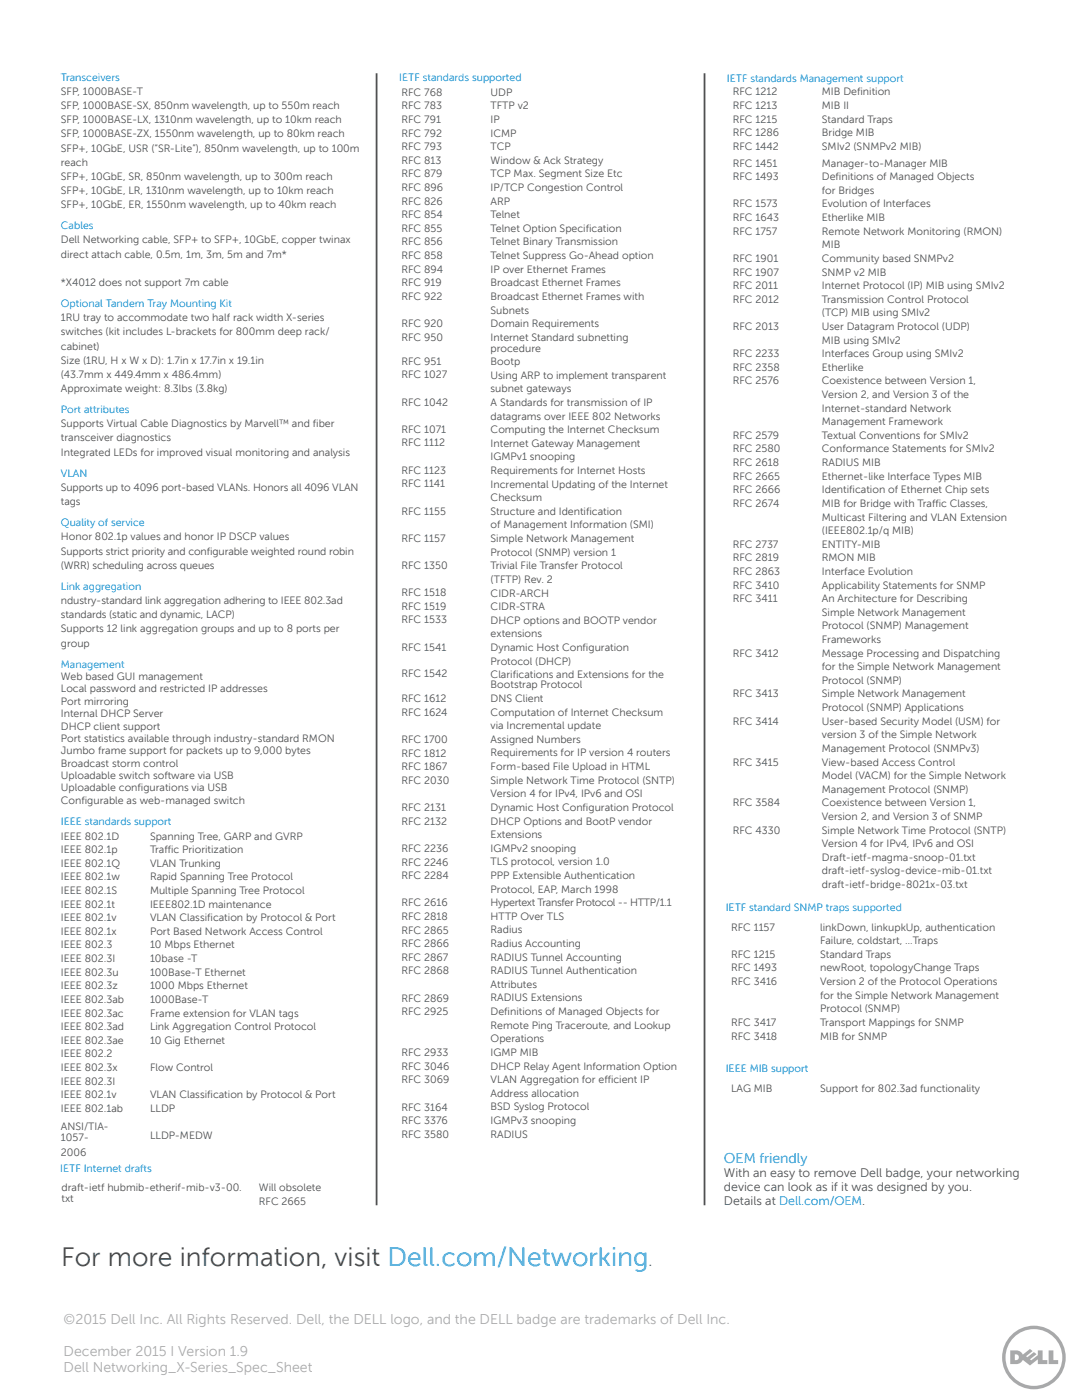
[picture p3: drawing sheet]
<svg xmlns="http://www.w3.org/2000/svg" width="216mm" height="279mm" viewBox="0 0 216 279" stroke-linecap="round" stroke-linejoin="round" font-family="sans-serif">
<defs><g id="words">
<text font-size="5.3" fill="#4b4c4d" x="12.2" y="252.6">For more information, visit Dell.com/Networking</text>
<text font-size="3.2" fill="#4b4c4d" x="129.4" y="252.6">.</text>
<text font-size="2.8" fill="#0087cb" x="144.5" y="232.1">OEM friendly</text>
<g font-size="2.8" fill="#a8a9ad">
<text x="12.7" y="264.3">©2015 Dell Inc. All Rights Reserved. Dell, the DELL logo, and the DELL badge are trademarks of Dell Inc.</text>
<text x="12.7" y="270.7">December 2015 I Version 1.9</text>
<text x="12.7" y="273.9">Dell Networking_X-Series_Spec_Sheet</text>
</g>
<g font-size="2.5" fill="#4b4c4d">
<text x="144.5" y="234.9">With an easy to remove Dell badge, your networking</text>
<text x="144.5" y="237.7">device can look as if it was designed by you.</text>
<text x="144.5" y="240.5">Details at Dell.com/OEM.</text>
</g>
<g font-size="2.1" fill="#0087cb">
<text x="12.2" y="16.1">Transceivers</text>
<text x="79.7" y="16.2">IETF standards supported</text>
<text x="145" y="16.3">IETF standards Management support</text>
<text x="12.2" y="45.8">Cables</text>
<text x="12.2" y="61.3">Optional Tandem Tray Mounting Kit</text>
<text x="12.2" y="82.5">Port attributes</text>
<text x="12.2" y="95.2">VLAN</text>
<text x="12.2" y="105">Quality of service</text>
<text x="12.2" y="117.7">Link aggregation</text>
<text x="12.2" y="133.3">Management</text>
<text x="12.2" y="164.7">IEEE standards support</text>
<text x="144.8" y="181.9">IETF standard SNMP traps supported</text>
<text x="144.8" y="213.9">IEEE MIB support</text>
<text x="12" y="234">IETF Internet drafts</text>
</g>
<g font-size="2.1" fill="#4b4c4d">
<text x="12.2" y="19">SFP, 1000BASE-T</text>
<text x="12.2" y="21.8">SFP, 1000BASE-SX, 850nm wavelength, up to 550m reach</text>
<text x="80.1" y="19.1">RFC 768</text>
<text x="80.1" y="21.8">RFC 783</text>
<text x="97.9" y="19.1">UDP</text>
<text x="97.9" y="21.8">TFTP v2</text>
<text x="146.2" y="19">RFC 1212</text>
<text x="146.2" y="21.7">RFC 1213</text>
<text x="164" y="19">MIB Def</text>
<text x="164" y="21.7">MIB II</text>
<text x="171" y="19">inition</text>
<text x="12.2" y="24.6">SFP, 1000BASE-LX, 1310nm wavelength, up to 10km reach</text>
<text x="12.2" y="27.4">SFP, 1000BASE-ZX, 1550nm wavelength, up to 80km reach</text>
<text x="80.1" y="24.5">RFC 791</text>
<text x="80.1" y="27.2">RFC 792</text>
<text x="80.1" y="30">RFC 793</text>
<text x="97.9" y="24.5">IP</text>
<text x="97.9" y="27.2">ICMP</text>
<text x="97.9" y="30">TCP</text>
<text x="146.2" y="24.5">RFC 1215</text>
<text x="146.2" y="27.2">RFC 1286</text>
<text x="146.2" y="29.9">RFC 1442</text>
<text x="164" y="24.5">Standard Traps</text>
<text x="164" y="27.2">Bridge MIB</text>
<text x="164" y="29.9">SMIv2 (SNMPv2 MIB)</text>
<text x="12.2" y="30.3">SFP+, 10GbE, USR (“SR-Lite”), 850nm wavelength, up to 100m</text>
<text x="12.2" y="33.1">reach</text>
<text x="12.2" y="35.9">SFP+, 10GbE, SR, 850nm wavelength, up to 300m reach</text>
<text x="80.1" y="32.7">RFC 813</text>
<text x="80.1" y="35.4">RFC 879</text>
<text x="97.9" y="32.7">Window &amp; Ack Strategy</text>
<text x="97.9" y="35.4">TCP Max. Segment Size Etc</text>
<text x="146.2" y="33.3">RFC 1451</text>
<text x="146.2" y="36">RFC 1493</text>
<text x="164" y="33.3">Manager-to-Manager MIB</text>
<text x="164" y="36">Def</text>
<text x="166.7" y="36">initions of Managed Objects</text>
<text x="12.2" y="38.7">SFP+, 10GbE, LR, 1310nm wavelength, up to 10km reach</text>
<text x="12.2" y="41.5">SFP+, 10GbE, ER, 1550nm wavelength, up to 40km reach</text>
<text x="80.1" y="38.1">RFC 896</text>
<text x="80.1" y="40.8">RFC 826</text>
<text x="97.9" y="38.1">IP/TCP Congestion Control</text>
<text x="97.9" y="40.8">ARP</text>
<text x="146.2" y="41.4">RFC 1573</text>
<text x="164" y="38.7">for Bridges</text>
<text x="164" y="41.4">Evolution of Interfaces</text>
<text x="80.1" y="43.5">RFC 854</text>
<text x="80.1" y="46.3">RFC 855</text>
<text x="97.9" y="43.5">Telnet</text>
<text x="97.9" y="46.3">Telnet Option Specif</text>
<text x="116.9" y="46.3">ication</text>
<text x="146.2" y="44.1">RFC 1643</text>
<text x="146.2" y="46.8">RFC 1757</text>
<text x="164" y="44.1">Etherlike MIB</text>
<text x="164" y="46.8">Remote Network Monitoring (RMON)</text>
<text x="12.2" y="48.6">Dell Networking cable, SFP+ to SFP+, 10GbE, copper twinax</text>
<text x="12.2" y="51.4">direct attach cable, 0.5m, 1m, 3m, 5m and 7m*</text>
<text x="80.1" y="51.7">RFC 858</text>
<text x="80.1" y="49">RFC 856</text>
<text x="97.9" y="51.7">Telnet Suppress Go-Ahead option</text>
<text x="97.9" y="49">Telnet Binary Transmission</text>
<text x="146.2" y="52.3">RFC 1901</text>
<text x="164" y="49.6">MIB</text>
<text x="164" y="52.3">Community based SNMPv2</text>
<text x="12.2" y="57.1">*X4012 does not support 7m cable</text>
<text x="80.1" y="54.5">RFC 894</text>
<text x="80.1" y="57.2">RFC 919</text>
<text x="80.1" y="59.9">RFC 922</text>
<text x="97.9" y="54.5">IP over Ethernet Frames</text>
<text x="97.9" y="57.2">Broadcast Ethernet Frames</text>
<text x="97.9" y="59.9">Broadcast Ethernet Frames with</text>
<text x="146.2" y="55">RFC 1907</text>
<text x="146.2" y="57.7">RFC 2011</text>
<text x="164" y="55">SNMP v2 MIB</text>
<text x="164" y="57.7">Internet Protocol (IP) MIB using SMIv2</text>
<text x="12.2" y="64.1">1RU tray to accommodate two half rack width X-series</text>
<text x="80.1" y="65.3">RFC 920</text>
<text x="97.9" y="62.6">Subnets</text>
<text x="97.9" y="65.3">Domain Requirements</text>
<text x="146.2" y="60.4">RFC 2012</text>
<text x="146.2" y="65.9">RFC 2013</text>
<text x="164" y="60.4">Transmission Control Protocol</text>
<text x="164" y="63.1">(TCP) MIB using SMIv2</text>
<text x="164" y="65.9">User Datagram Protocol (UDP)</text>
<text x="12.2" y="66.9">switches (kit includes L-brackets for 800mm deep rack/</text>
<text x="12.2" y="69.8">cabinet)</text>
<text x="80.1" y="68">RFC 950</text>
<text x="97.9" y="68">Internet Standard subnetting</text>
<text x="97.9" y="70.2">procedure</text>
<text x="146.2" y="71.3">RFC 2233</text>
<text x="164" y="68.6">MIB using SMIv2</text>
<text x="164" y="71.3">Interfaces Group using SMIv2</text>
<text x="12.2" y="72.6">Size (1RU, H x W x D): 1.7in x 17.7in x 19.1in</text>
<text x="12.2" y="75.4">(43.7mm x 449.4mm x 486.4mm)</text>
<text x="80.1" y="72.8">RFC 951</text>
<text x="80.1" y="75.5">RFC 1027</text>
<text x="97.9" y="72.9">Bootp</text>
<text x="97.9" y="75.6">Using ARP to implement transparent</text>
<text x="146.2" y="74">RFC 2358</text>
<text x="146.2" y="76.7">RFC 2576</text>
<text x="164" y="74">Etherlike</text>
<text x="164" y="76.7">Coexistence between Version 1,</text>
<text x="12.2" y="78.2">Approximate weight: 8.3lbs (3.8kg)</text>
<text x="80.1" y="80.9">RFC 1042</text>
<text x="97.9" y="78.3">subnet gateways</text>
<text x="97.9" y="81">A Standards for transmission of IP</text>
<text x="97.9" y="83.7">datagrams over IEEE 802 Networks</text>
<text x="164" y="79.4">Version 2, and Version 3 of the</text>
<text x="164" y="82.2">Internet-standard Network</text>
<text x="12.2" y="85.3">Supports Virtual Cable Diagnostics by Marvell™ and f</text>
<text x="12.2" y="88.1">transceiver diagnostics</text>
<text x="62.4" y="85.3">iber</text>
<text x="80.1" y="86.4">RFC 1071</text>
<text x="80.1" y="89.1">RFC 1112</text>
<text x="97.9" y="86.5">Computing the Internet Checksum</text>
<text x="97.9" y="89.2">Internet Gateway Management</text>
<text x="146.2" y="87.6">RFC 2579</text>
<text x="164" y="84.9">Management Framework</text>
<text x="164" y="87.6">Textual Conventions for SMIv2</text>
<text x="12.2" y="90.9">Integrated LEDs for improved visual monitoring and analysis</text>
<text x="80.1" y="94.5">RFC 1123</text>
<text x="97.9" y="91.9">IGMPv1 snooping</text>
<text x="97.9" y="94.6">Requirements for Internet Hosts</text>
<text x="146.2" y="90.3">RFC 2580</text>
<text x="146.2" y="93">RFC 2618</text>
<text x="146.2" y="95.7">RFC 2665</text>
<text x="164" y="90.3">Conformance Statements for SMIv2</text>
<text x="164" y="93">RADIUS MIB</text>
<text x="164" y="95.7">Ethernet-like Interface Types MIB</text>
<text x="12.2" y="98">Supports up to 4096 port-based VLANs. Honors all 4096 VLAN</text>
<text x="12.2" y="100.8">tags</text>
<text x="80.1" y="97.2">RFC 1141</text>
<text x="97.9" y="97.3">Incremental Updating of the Internet</text>
<text x="97.9" y="100">Checksum</text>
<text x="146.2" y="98.5">RFC 2666</text>
<text x="146.2" y="101.2">RFC 2674</text>
<text x="164" y="98.5">Identif</text>
<text x="164" y="101.2">MIB for Bridge with Traf</text>
<text x="169.5" y="98.5">ication of Ethernet Chip sets</text>
<text x="186" y="101.2">f</text>
<text x="186" y="101.2">ic Classes,</text>
<text x="12.2" y="107.9">Honor 802.1p values and honor IP DSCP values</text>
<text x="80.1" y="102.7">RFC 1155</text>
<text x="97.9" y="102.8">Structure and Identif</text>
<text x="97.9" y="105.5">of Management Information (SMI)</text>
<text x="117" y="102.8">ication</text>
<text x="164" y="103.9">Multicast Filtering and VLAN Extension</text>
<text x="164" y="106.6">(IEEE802.1p/q MIB)</text>
<text x="12.2" y="110.7">Supports strict priority and conf</text>
<text x="12.2" y="113.5">(WRR) scheduling across queues</text>
<text x="41.3" y="110.7">igurable weighted round robin</text>
<text x="80.1" y="108.1">RFC 1157</text>
<text x="80.1" y="113.5">RFC 1350</text>
<text x="97.9" y="108.2">Simple Network Management</text>
<text x="97.9" y="110.9">Protocol (SNMP) version 1</text>
<text x="97.9" y="113.6">Trivial File Transfer Protocol</text>
<text x="146.2" y="109.3">RFC 2737</text>
<text x="146.2" y="112">RFC 2819</text>
<text x="164" y="109.3">ENTITY-MIB</text>
<text x="164" y="112">RMON MIB</text>
<text x="80.1" y="119">RFC 1518</text>
<text x="97.9" y="116.3">(TFTP) Rev. 2</text>
<text x="97.9" y="119">CIDR-ARCH</text>
<text x="146.2" y="114.8">RFC 2863</text>
<text x="146.2" y="117.5">RFC 3410</text>
<text x="164" y="114.8">Interface Evolution</text>
<text x="164" y="117.5">Applicability Statements for SNMP</text>
<text x="12.2" y="120.6">ndustry-standard link aggregation adhering to IEEE 802.3ad</text>
<text x="12.2" y="123.4">standards (static and dynamic, LACP)</text>
<text x="80.1" y="121.7">RFC 1519</text>
<text x="80.1" y="124.4">RFC 1533</text>
<text x="97.9" y="121.8">CIDR-STRA</text>
<text x="97.9" y="124.5">DHCP options and BOOTP vendor</text>
<text x="146.2" y="120.2">RFC 3411</text>
<text x="164" y="120.2">An Architecture for Describing</text>
<text x="164" y="122.9">Simple Network Management</text>
<text x="164" y="125.6">Protocol (SNMP) Management</text>
<text x="12.2" y="126.2">Supports 12 link aggregation groups and up to 8 ports per</text>
<text x="12.2" y="129">group</text>
<text x="80.1" y="129.8">RFC 1541</text>
<text x="97.9" y="127.2">extensions</text>
<text x="97.9" y="129.9">Dynamic Host Conf</text>
<text x="116.3" y="129.9">iguration</text>
<text x="146.2" y="131">RFC 3412</text>
<text x="164" y="128.3">Frameworks</text>
<text x="164" y="131">Message Processing and Dispatching</text>
<text x="12.2" y="135.7">Web based GUI management</text>
<text x="80.1" y="135.2">RFC 1542</text>
<text x="97.9" y="132.6">Protocol (DHCP)</text>
<text x="97.9" y="135.3">Clarif</text>
<text x="97.9" y="137.4">Bootstrap Protocol</text>
<text x="102.3" y="135.3">ications and Extensions for the</text>
<text x="164" y="133.8">for the Simple Network Management</text>
<text x="164" y="136.5">Protocol (SNMP)</text>
<text x="12.2" y="138.2">Local password and restricted IP addresses</text>
<text x="12.2" y="140.7">Port mirroring</text>
<text x="12.2" y="143.1">Internal DHCP Server</text>
<text x="80.1" y="140.1">RFC 1612</text>
<text x="80.1" y="142.9">RFC 1624</text>
<text x="97.9" y="140.1">DNS Client</text>
<text x="97.9" y="142.8">Computation of Internet Checksum</text>
<text x="146.2" y="139.2">RFC 3413</text>
<text x="164" y="139.2">Simple Network Management</text>
<text x="164" y="141.9">Protocol (SNMP) Applications</text>
<text x="12.2" y="145.6">DHCP client support</text>
<text x="12.2" y="148.1">Port statistics available through industry-standard RMON</text>
<text x="80.1" y="148.3">RFC 1700</text>
<text x="97.9" y="145.5">via Incremental update</text>
<text x="97.9" y="148.3">Assigned Numbers</text>
<text x="146.2" y="144.6">RFC 3414</text>
<text x="164" y="144.6">User-based Security Model (USM) for</text>
<text x="164" y="147.3">version 3 of the Simple Network</text>
<text x="12.2" y="150.5">Jumbo frame support for packets up to 9,000 bytes</text>
<text x="12.2" y="153">Broadcast storm control</text>
<text x="12.2" y="155.5">Uploadable switch software via USB</text>
<text x="80.1" y="151">RFC 1812</text>
<text x="80.1" y="153.7">RFC 1867</text>
<text x="97.9" y="151">Requirements for IP version 4 routers</text>
<text x="97.9" y="153.7">Form-based File Upload in HTML</text>
<text x="146.2" y="152.8">RFC 3415</text>
<text x="164" y="150.1">Management Protocol (SNMPv3)</text>
<text x="164" y="152.8">View-based Access Control</text>
<text x="164" y="155.5">Model (VACM) for the Simple Network</text>
<text x="12.2" y="158">Uploadable conf</text>
<text x="12.2" y="160.4">Conf</text>
<text x="16.3" y="160.4">igurable as web-managed switch</text>
<text x="27.5" y="158">igurations via USB</text>
<text x="80.1" y="156.4">RFC 2030</text>
<text x="80.1" y="161.9">RFC 2131</text>
<text x="97.9" y="156.4">Simple Network Time Protocol (SNTP)</text>
<text x="97.9" y="159.1">Version 4 for IPv4, IPv6 and OSI</text>
<text x="97.9" y="161.8">Dynamic Host Conf</text>
<text x="116.3" y="161.8">iguration Protocol</text>
<text x="146.2" y="160.9">RFC 3584</text>
<text x="164" y="158.2">Management Protocol (SNMP)</text>
<text x="164" y="160.9">Coexistence between Version 1,</text>
<text x="12.2" y="167.6">IEEE 802.1D</text>
<text x="29.9" y="167.6">Spanning Tree, GARP and GVRP</text>
<text x="80.1" y="164.6">RFC 2132</text>
<text x="97.9" y="164.6">DHCP Options and BootP vendor</text>
<text x="97.9" y="167.3">Extensions</text>
<text x="146.2" y="166.4">RFC 4330</text>
<text x="164" y="163.6">Version 2, and Version 3 of SNMP</text>
<text x="164" y="166.4">Simple Network Time Protocol (SNTP)</text>
<text x="12.2" y="170.3">IEEE 802.1p</text>
<text x="12.2" y="173">IEEE 802.1Q</text>
<text x="29.9" y="170.3">Traf</text>
<text x="29.9" y="173">VLAN Trunking</text>
<text x="32.8" y="170.3">f</text>
<text x="32.8" y="170.3">ic Prioritization</text>
<text x="80.1" y="170">RFC 2236</text>
<text x="80.1" y="172.7">RFC 2246</text>
<text x="97.9" y="170">IGMPv2 snooping</text>
<text x="97.9" y="172.7">TLS protocol, version 1.0</text>
<text x="164" y="169.1">Version 4 for IPv4, IPv6 and OSI</text>
<text x="164" y="171.8">Draft-ietf-magma-snoop-01.txt</text>
<text x="12.2" y="175.7">IEEE 802.1w</text>
<text x="12.2" y="178.4">IEEE 802.1S</text>
<text x="29.9" y="175.7">Rapid Spanning Tree Protocol</text>
<text x="29.9" y="178.4">Multiple Spanning Tree Protocol</text>
<text x="80.1" y="175.5">RFC 2284</text>
<text x="97.9" y="175.4">PPP Extensible Authentication</text>
<text x="97.9" y="178.1">Protocol, EAP, March 1998</text>
<text x="164" y="174.5">draft-ietf-syslog-device-mib-01.txt</text>
<text x="164" y="177.2">draft-ietf-bridge-8021x-03.txt</text>
<text x="12.2" y="181.1">IEEE 802.1t</text>
<text x="12.2" y="183.9">IEEE 802.1v</text>
<text x="29.9" y="181.1">IEEE802.1D maintenance</text>
<text x="29.9" y="183.9">VLAN Classif</text>
<text x="41.3" y="183.9">ication by Protocol &amp; Port</text>
<text x="80.1" y="180.9">RFC 2616</text>
<text x="80.1" y="183.6">RFC 2818</text>
<text x="97.9" y="180.9">Hypertext Transfer Protocol -- HTTP/1.1</text>
<text x="97.9" y="183.6">HTTP Over TLS</text>
<text x="145.9" y="185.7">RFC 1157</text>
<text x="163.7" y="185.7">linkDown, linkupkUp, authentication</text>
<text x="12.2" y="186.6">IEEE 802.1x</text>
<text x="12.2" y="189.3">IEEE 802.3</text>
<text x="29.9" y="186.6">Port Based Network Access Control</text>
<text x="29.9" y="189.3">10 Mbps Ethernet</text>
<text x="80.1" y="186.3">RFC 2865</text>
<text x="80.1" y="189">RFC 2866</text>
<text x="80.1" y="191.8">RFC 2867</text>
<text x="97.9" y="186.3">Radius</text>
<text x="97.9" y="189">Radius Accounting</text>
<text x="97.9" y="191.7">RADIUS Tunnel Accounting</text>
<text x="145.9" y="191.2">RFC 1215</text>
<text x="163.7" y="188.4">Failure, coldstart, …Traps</text>
<text x="163.7" y="191.2">Standard Traps</text>
<text x="12.2" y="192">IEEE 802.3I</text>
<text x="12.2" y="194.7">IEEE 802.3u</text>
<text x="12.2" y="197.4">IEEE 802.3z</text>
<text x="29.9" y="192">10base -T</text>
<text x="29.9" y="194.7">100Base-T Ethernet</text>
<text x="29.9" y="197.4">1000 Mbps Ethernet</text>
<text x="80.1" y="194.5">RFC 2868</text>
<text x="97.9" y="194.4">RADIUS Tunnel Authentication</text>
<text x="97.9" y="197.2">Attributes</text>
<text x="145.9" y="193.9">RFC 1493</text>
<text x="145.9" y="196.6">RFC 3416</text>
<text x="163.7" y="193.9">newRoot, topologyChange Traps</text>
<text x="163.7" y="196.6">Version 2 of the Protocol Operations</text>
<text x="12.2" y="200.2">IEEE 802.3ab</text>
<text x="12.2" y="202.9">IEEE 802.3ac</text>
<text x="29.9" y="200.2">1000Base-T</text>
<text x="29.9" y="202.9">Frame extension for VLAN tags</text>
<text x="80.1" y="199.9">RFC 2869</text>
<text x="80.1" y="202.6">RFC 2925</text>
<text x="97.9" y="199.9">RADIUS Extensions</text>
<text x="97.9" y="202.6">Def</text>
<text x="100.6" y="202.6">initions of Managed Objects for</text>
<text x="163.7" y="199.3">for the Simple Network Management</text>
<text x="163.7" y="202">Protocol (SNMP)</text>
<text x="12.2" y="205.6">IEEE 802.3ad</text>
<text x="12.2" y="208.3">IEEE 802.3ae</text>
<text x="29.9" y="205.6">Link Aggregation Control Protocol</text>
<text x="29.9" y="208.3">10 Gig Ethernet</text>
<text x="97.9" y="205.3">Remote Ping Traceroute, and Lookup</text>
<text x="97.9" y="208">Operations</text>
<text x="145.9" y="204.7">RFC 3417</text>
<text x="145.9" y="207.5">RFC 3418</text>
<text x="163.7" y="204.7">Transport Mappings for SNMP</text>
<text x="163.7" y="207.5">MIB for SNMP</text>
<text x="12.2" y="211">IEEE 802.2</text>
<text x="12.2" y="213.7">IEEE 802.3x</text>
<text x="29.9" y="213.7">Flow Control</text>
<text x="80.1" y="210.8">RFC 2933</text>
<text x="80.1" y="213.5">RFC 3046</text>
<text x="97.9" y="210.7">IGMP MIB</text>
<text x="97.9" y="213.5">DHCP Relay Agent Information Option</text>
<text x="12.2" y="216.5">IEEE 802.3I</text>
<text x="12.2" y="219.2">IEEE 802.1v</text>
<text x="12.2" y="221.9">IEEE 802.1ab</text>
<text x="29.9" y="219.2">VLAN Classif</text>
<text x="29.9" y="221.9">LLDP</text>
<text x="41.3" y="219.2">ication by Protocol &amp; Port</text>
<text x="80.1" y="216.2">RFC 3069</text>
<text x="80.1" y="221.6">RFC 3164</text>
<text x="97.9" y="216.2">VLAN Aggregation for ef</text>
<text x="97.9" y="218.9">Address allocation</text>
<text x="97.9" y="221.6">BSD Syslog Protocol</text>
<text x="120.6" y="216.2">f</text>
<text x="120.6" y="216.2">icient IP</text>
<text x="145.9" y="217.9">LAG MIB</text>
<text x="163.7" y="217.9">Support for 802.3ad functionality</text>
<text x="12.2" y="225.6">ANSI/TIA-</text>
<text x="12.2" y="227.7">1057-</text>
<text x="29.9" y="227.3">LLDP-MEDW</text>
<text x="80.1" y="224.4">RFC 3376</text>
<text x="80.1" y="227.1">RFC 3580</text>
<text x="97.9" y="224.3">IGMPv3 snooping</text>
<text x="97.9" y="227">RADIUS</text>
<text x="12.2" y="230.7">2006</text>
<text x="12.3" y="237.8">draft-ietf hubmib-etherif-mib-v3-00.</text>
<text x="12.3" y="239.9">txt</text>
<text x="51.7" y="237.8">Will obsolete</text>
<text x="51.7" y="240.5">RFC 2665</text>
</g>
</g></defs>
<g fill="#a8a9ad">
<path d="M209.2 269.5h1v1.9h.9v.8h-1.9zM201.6 269.5a2.21 2.21 0 0 1 2.3 .5l.2 .3 1.4-1.1 .5 .4-1.3 1.1 .3 .2 1.3-1.1 .5 .5-1.3 1 .3 .2 1.3-1v-1h.9v1.9h1v.8h-1.9v-.9l-1.6 1.2-1.4-1.1a1.38 1.38 0 0 1-1.3 .8h-1.2zM202.5 270.3v1.1a.61 .61 0 0 0 .8-.5 .61 .61 0 0 0-.8-.6z"/>
<path d="M200 270.9a6.4 6.4 0 0 0 12.7 0 6.4 6.4 0 0 0-12.7 0zM200.6 270.9a5.7 5.7 0 0 1 11.4 0 5.7 5.7 0 0 1-11.4 0z"/>
</g>
<path d="M75.1 14.6v225.9M140.6 14.6v225.9" fill="none" stroke="#4b4c4d" stroke-width=".35"/>
<use href="#words"/>
</svg>
